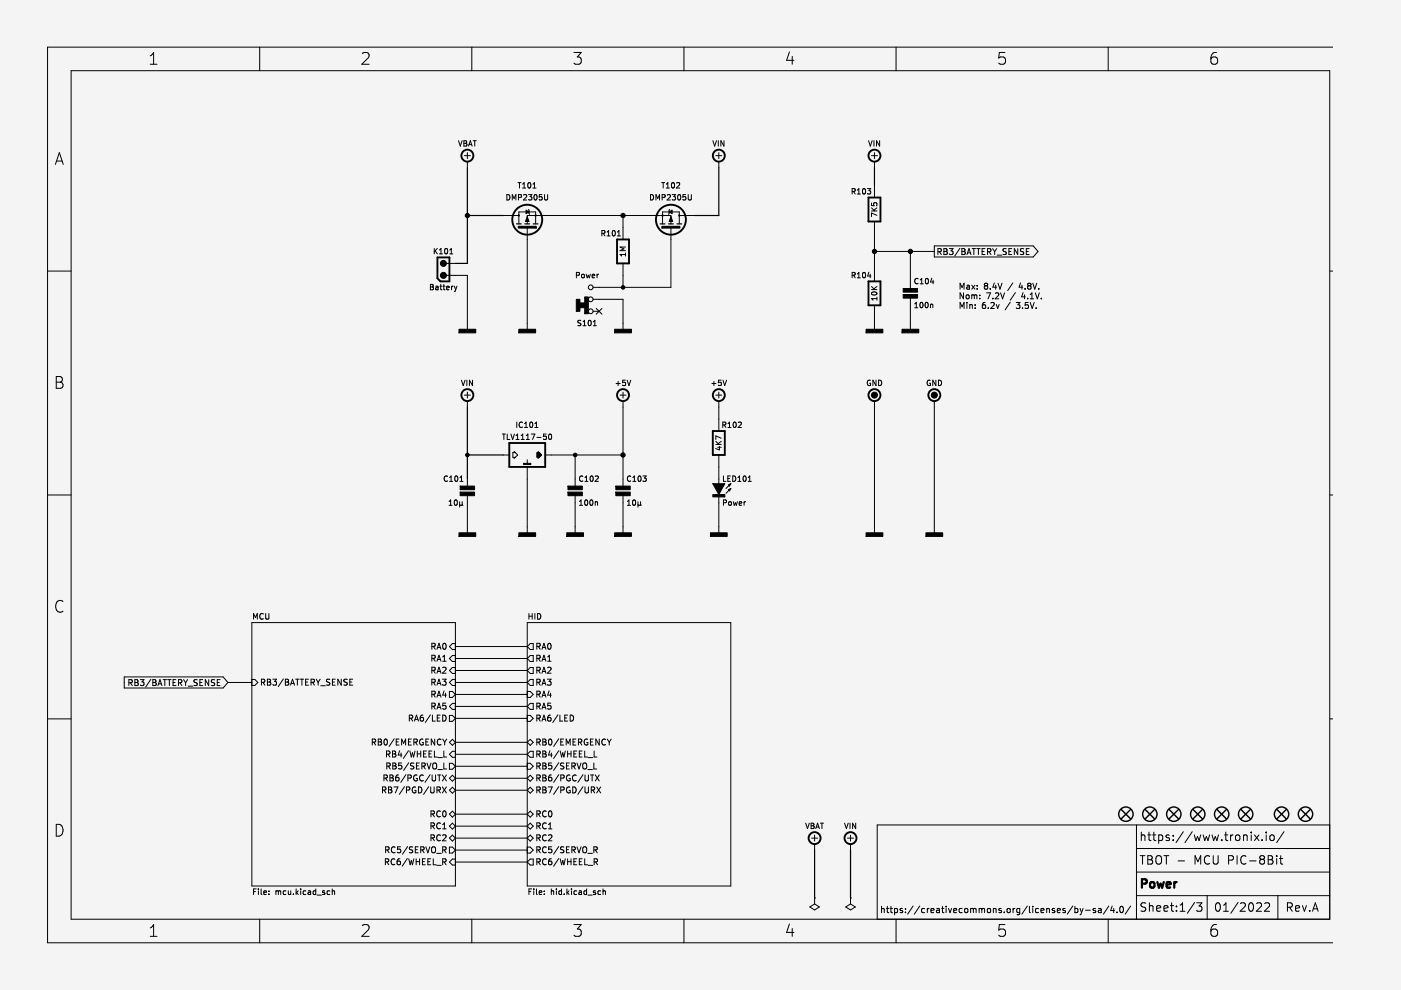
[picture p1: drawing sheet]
<svg xmlns="http://www.w3.org/2000/svg" width="297mm" height="210mm" viewBox="0 0 297 210" stroke-linecap="round" stroke-linejoin="round" font-family="sans-serif">
<path d="M.1 0h297v209.9h-297z" fill-rule="evenodd" fill="#f5f4ef" stroke="#f5f4ef" stroke-width=".21"/>
<g fill="none" stroke="#000" stroke-width=".21">
<path d="M15.1 15h266.8v179.9h-266.8zM31.9 11.8l.7-.7v2.5M31.9 13.6h1.4M55.1 10v5M76.8 11.4l.4-.3h.6a.68 .68 0 0 1 .3 1.1l-1.4 1.4h1.6M100 10v5M121.7 11.1h1.5l-.8 1a.68 .68 0 0 1 .8 .5v.5l-.2 .4-1 .1-.3-.2M145 10v5M167.4 11l-.6 1.8h1.5M168 12v1.6M190 10v5M213.1 11.1h-1.2l-.1 1.2 .3-.2 .8 .1 .3 .4-.1 .8-.4 .2h-.6l-.3-.2"/>
<path d="M235 10v5M257.9 11.1a.99 .99 0 0 0-1.2 1.1v.9l.3 .4 .7 .1 .3-.2 .2-.8-.3-.4-.7-.1-.5 .5M282.7 10h-272.6v189.9h272.6M11.7 34.9l.9-2.5 .8 2.5M12 34.1h1.2M97.2 29.8l.4 1.2 .4-1.2M98.4 29.8h.3l.3 .3-.3 .3 .3 .1v.3l-.2 .2h-.4zM98.4 30.4h.3M98.5 33h1.2M99.1 32.4v1.2M99.1 34.3v1.2M99.3 31l.4-1.2 .4 1.2"/>
<path d="M99.4 30.7h.6M100.3 29.8h.7M100.7 29.8v1.2M109.8 38.7h.7M110.1 38.7v1.2M110.8 39.9h.7M110.8 39l.3-.3v1.2M112 38.8l.2-.1a.61 .61 0 0 1 .4 .6 .61 .61 0 0 1-.4 .6l-.3-.5zM113 39.9h.6M113 39l.3-.3v1.2M140.3 38.7h.6M140.6 38.7v1.2"/>
<path d="M141.3 39.9h.6M141.3 39l.3-.3v1.2M142.5 38.8l.1-.1a.61 .61 0 0 1 .4 .6 .61 .61 0 0 1-.4 .6l-.2-.5zM143.5 38.8l.4-.1 .2 .3-.7 .9h.7M151.1 29.8l.4 1.2 .4-1.2M151.8 33h1.2M152.3 29.8v1.2M152.4 32.4v1.2M152.4 34.3v1.2M153.5 29.8v1.2l-.7-1.2v1.2M183.9 40h.7l-.4 .4 .4 .1v.5l-.2 .1-.5-.1M184.1 29.8l.4 1.2 .4-1.2"/>
<path d="M184.8 33h1.2M185.3 29.8v1.2M185.4 32.4v1.2M185.4 34.3v1.2M185.4 39.3v2.6M186.5 29.8v1.2l-.7-1.2v1.2M10.1 57.5h5M92.1 52.7v1.1M92.2 53.2l.5 .6M92.7 52.7l-.6 .6M93.2 53.8h.6M93.2 53l.3-.3v1.1"/>
<path d="M94.4 52.8l.1-.1a.61 .61 0 0 1 .4 .6 .61 .61 0 0 1-.4 .5l-.2-.4zM94.6 58.4h4.5v11.4M94.6 55.8h2M95.4 53.8h.6M95.4 53l.3-.3v1.1M106.7 45.7h3.3M107.5 41.3a.58 .58 0 0 1 .6 .5 .58 .58 0 0 1-.6 .6zM108.6 42.4v-1.1l.4 .8 .4-.8v1.1M109.9 41.9l.6-.1v-.4l-.6-.1v1.1M110 47.5v-2.6h3.6v2.6M111 41.4l.5-.1 .2 .3-.7 .8h.7M111.8 47.5v-1.8h30.4v1.8"/>
<path d="M111.8 48.2v21.6M112 44.4l.3 1M112.1 41.3h.7l-.4 .4 .3 .1v.5l-.1 .1-.5-.1M113.3 41.4l.2-.1a.61 .61 0 0 1 .4 .5 .61 .61 0 0 1-.4 .6l-.3-.4zM114.9 41.3h-.5l-.1 .5 .5-.1 .1 .6-.2 .1-.4-.1M115.5 41.3v.9l.2 .2 .4-.2v-.9M122.2 58.4l.6-.1v-.4l-.6-.1v1.1M123.4 58.3l.1-.2 .3 .2v.6l-.4-.1zM124.3 58.1l.2 .8 .2-.5 .2 .5 .3-.8M125.5 58.5l.6-.1-.1-.2-.3-.1-.2 .2 .1 .6h.4M126.6 58.1v.8M126.9 58.1l-.3 .3"/>
<path d="M127.6 49.5l.6-.1v-.4l-.6-.1v1.1M127.9 49.5l.4 .5M128.7 50h.7M128.7 49.2l.3-.3v1.1M129.9 49l.2-.1a.61 .61 0 0 1 .4 .5 .61 .61 0 0 1-.4 .6l-.3-.4zM130.9 50h.7M130.9 49.2l.3-.3v1.1M132.1 45.7v5.1M132.1 55.8v5.1M132.6 53.6v.7M132.6 54h-1.1l.3 .3M132.6 52.4h-1.1l.8 .4-.8 .3h1.1"/>
<path d="M137.9 41.3a.58 .58 0 0 1 .7 .5 .58 .58 0 0 1-.7 .6zM139.1 42.4v-1.1l.4 .8 .3-.8v1.1M140.4 41.9l.5-.1 .1-.4-.6-.1v1.1M140.5 47.5v-2.6h3.5v2.6M141.5 41.4l.4-.1 .2 .3-.7 .8h.7M142 44.4l-.3 1M142.2 48.2v12.7h-16.5M142.5 41.3h.7l-.4 .4 .4 .1v.5l-.2 .1-.5-.1M143.8 41.4l.1-.1a.61 .61 0 0 1 .4 .5 .61 .61 0 0 1-.4 .6l-.2-.4zM144 45.7h3.3M145.4 41.3h-.6v.5l.5-.1 .1 .6-.2 .1-.4-.1M145.9 41.3v.9l.2 .2 .5-.2v-.9"/>
<path d="M180.7 58.4l.5-.1 .1-.4-.6-.1v1.1M180.7 40.6l.5-.1 .1-.4-.6-.1v1.1M180.9 40.6l.4 .5M180.9 58.4l.4 .5M181.8 58.1l.3-.3v1.1M181.8 41.1h.6M181.8 40.3l.3-.3v1.1M181.8 58.9h.6M183 40.1l.1-.1a.61 .61 0 0 1 .4 .6 .61 .61 0 0 1-.4 .5l-.2-.4zM183 57.9l.1-.1a.61 .61 0 0 1 .4 .5 .61 .61 0 0 1-.4 .6l-.2-.4zM184.2 57.7l-.2 .8h.7M184.5 58.1v.8"/>
<path d="M184.8 43v.6h.5v-.5l.5-.1 .1 .2-.1 .4M184.8 44.7h1.1M184.8 44.1l.6 .6M185.4 47v12.7M185.4 53.3h12.7M185.9 45.7l-1.1-.5v.7M185.9 44.1l-.6 .5M193 53.3v8.3M194.7 59.1a.51 .51 0 0 0-.8 .5 .51 .51 0 0 0 .8 .5M195.1 59.4l.3-.4v1.2M196.3 59.1l.2-.1a.61 .61 0 0 1 .4 .6 .61 .61 0 0 1-.4 .6l-.3-.5zM197.6 59l-.3 .8h.7"/>
<path d="M197.8 59.4v.8M198.1 52.1h21l1 1.2-1 1.2h-21zM198.9 53.4l.6-.1v-.5l-.6-.1v1.3M199.2 53.4l.4 .6M200.1 52.7h.5l.2 .2-.2 .4 .2 .1 .1 .3-.3 .3h-.5zM200.1 53.3h.5M201.3 52.7h.8l-.5 .5 .4 .1v.6l-.2 .1-.5-.1M203.5 52.6l-1.1 1.7M203.9 52.7h.5l.2 .2-.2 .4 .2 .1 .1 .3-.3 .3h-.5zM203.9 53.3h.5M205 54l.4-1.3 .5 1.3M205.1 53.6h.6"/>
<path d="M206.1 52.7h.7M206.5 52.7v1.3M207.1 52.7h.7M207.4 52.7v1.3M208.2 53.3h.5M208.8 52.7h-.6v1.3h.6M209.4 53.4l.6-.1v-.5l-.6-.1v1.3M209.7 53.4l.4 .6M210.5 52.7l.4 .7M210.8 60l-.3 .9h.8M210.9 53.4v.6M211.3 52.7l-.4 .7"/>
<path d="M211.4 54.1h1M213.4 52.8h-.7v.4l.5 .2 .2 .3-.3 .3-.5-.1M213.9 53.3h.4M214.5 52.7h-.6v1.3h.6M214.7 60l-1.1 1.6M215.8 52.7v1.3l-.7-1.3v1.3M216.4 60l-.3 .9h.8M217.1 52.8h-.7v.4l.5 .2 .2 .3-.3 .3-.5-.1M217.6 53.3h.4M218.2 52.7h-.6v1.3h.6M281.9 57.5h.8M11.9 79.8h.9a.61 .61 0 0 1 .4 .6 .61 .61 0 0 1-.4 .6 .67 .67 0 0 1 .6 .6 .67 .67 0 0 1-.5 .7h-1z"/>
<path d="M91.3 60.3h.3l.3 .2-.3 .3 .3 .2v.2l-.2 .2h-.4zM91.3 60.8h.3M92.4 60.7h.4l.1 .7M92.9 61l-.6 .2 .2 .2h.4M93.3 60.7h.4M93.4 60.3v1l.3 .1M93.9 60.7h.5M94.1 60.3v1l.3 .1M94.7 61.1l.5-.1v-.3h-.3l-.2 .1 .1 .6h.4M95.7 60.7v.7M96.1 60.7l-.4 .2M96.3 60.7l.3 .7"/>
<path d="M96.6 61.4l-.3 .4M96.9 60.7l-.3 .7M123.2 68l-.5-.1-.2 .2 .1 .3 .5 .2v.4h-.6M123.6 69.1h.7M123.6 68.2l.3-.3v1.2M124.8 68l.2-.1a.61 .61 0 0 1 .4 .6 .61 .61 0 0 1-.4 .6l-.3-.5zM125.7 63.5h6.4v6.3M125.7 66h1.3M125.8 68.2l.3-.3v1.2M125.8 69.1h.6M126.4 65.4l1.2 1.2M127.6 65.4l-1.2 1.2"/>
<path d="M184.8 61.4h1.1M184.8 60.7l.6 .7M184.8 62.1a.56 .56 0 0 1 .7-.3 .56 .56 0 0 1 .4 .6 .56 .56 0 0 1-.7 .2 .56 .56 0 0 1-.4-.5zM185.4 64.7v5.1M185.9 63v.6M185.9 63.3h-1.1l.3 .3M185.9 60.7l-.6 .5M193 62.8v7M193.9 65.3h.7M193.9 64.4l.4-.3v1.2M195.1 60.2h.7M195.1 64.2l.2-.1a.61 .61 0 0 1 .4 .6 .61 .61 0 0 1-.4 .6l-.3-.5z"/>
<path d="M196.2 64.2l.2-.1a.61 .61 0 0 1 .4 .6 .61 .61 0 0 1-.4 .6l-.3-.5zM197.3 64.6l.4-.1 .1 .8M197.3 64.5v.8M203.6 61.3v-1.3l.4 1 .4-1v1.3M203.6 65.4v-1.3l.4 .9 .4-.9v1.3M204.3 62.1v1.3l-.7-1.3v1.3M204.9 62.6l.2-.1 .3 .1v.7l-.5-.1zM205 64.1v.2M205 60.5h.5v.8M205 64.6v.8M205.5 60.8l-.6 .2 .2 .3h.4M205.6 64.7l.5-.1 .1 .8"/>
<path d="M205.6 64.6v.8M206 62.6l.4-.1 .2 .2M206 60.5l.7 .8M206 62.5v.9M206.6 62.7l.2-.2 .3 .1v.8M206.6 62.7v.7M206.7 60.5l-.7 .8M206.8 64.6v.1M206.8 65.3v.1M207.2 61.2v.1M207.2 60.5v.2M207.7 62.6v.1"/>
<path d="M207.7 63.2v.2M208.9 64.1l-.4 .1-.2 .2v.8l.2 .2 .4-.1v-.6l-.4-.1-.2 .3M208.9 60.6l-.2-.3 .2-.3h.3l.2 .3-.2 .3M208.9 60.6l-.2 .2v.3l.2 .2h.3l.2-.2v-.4l-.2-.1M208.9 60.6h.3M209.2 62.1h.8l-.5 1.3M209.5 65.3v.1M210 61.2v.1M210.1 64.3l.5-.2 .2 .4-.8 .9h.8M210.5 63.2v.2M211 62.2l.5-.1 .3 .4-.8 .9h.8M211.1 60.5v.8"/>
<path d="M211.2 64.6l.3 .8 .3-.8M211.6 60l.4 1.3 .4-1.3M212.1 62.1l.5 1.3 .4-1.3M214.2 64.1l-1.1 1.6M215.3 62l-1.1 1.7M215.5 64.1h.7l-.4 .5 .4 .1v.6l-.2 .1-.5-.1M216.7 60.5v.8M216.8 65.3v.1M216.9 62l-.3 .9h.8M217.2 62.5v.9M217.3 61.2v.1M217.9 63.2v.2"/>
<path d="M218 64.1h-.6l-.1 .6h.6l.1 .6-.2 .1-.5-.1M218.1 60.6l-.2 .2v.3l.2 .2h.4l.1-.2-.1-.4-.1-.1M218.1 60.6l-.2-.3 .2-.3 .4 .1 .1 .2-.2 .3M218.1 60.6h.3M218.4 63.4h.7M218.4 62.5l.4-.4v1.3M218.4 64.1l.4 1.3 .5-1.3M219 60l.4 1.3 .4-1.3M219.5 62.1l.4 1.3 .5-1.3M219.7 65.3v.1M220.2 61.2v.1M220.8 63.2v.2"/>
<path d="M11.9 81h.9M97.8 80.6l.4 1.2 .4-1.2M98.5 83.8h1.2M99 80.6v1.2M99.1 83.1v1.3M99.1 85v1.3M100.2 80.6v1.2l-.7-1.2v1.2M106.5 92h.7M106.7 96.5h1.3M106.8 92v1.2M107.5 92v1.2h.6M108.3 92l.4 1.2 .4-1.2"/>
<path d="M109 95.7l.8 .8-.8 .7M109.2 96h-.5v1h.5M109.4 92.4l.3-.4v1.2M109.4 93.2h.7M109.6 89.5v1.1M110.5 93.2h.7M110.5 92.4l.3-.4v1.2M110.8 89.6a.51 .51 0 0 0-.7 .5 .51 .51 0 0 0 .7 .4M111.2 90.6h.7M111.2 89.8l.3-.3v1.1M111.6 93.2h.7M111.6 92.4l.3-.4v1.2"/>
<path d="M111.8 97.5v.7M111.8 99v14M112.4 89.6l.2-.1a.61 .61 0 0 1 .4 .6 .61 .61 0 0 1-.4 .5l-.3-.4zM112.6 92h.8l-.5 1.2M113.4 89.8l.3-.3v1.1M113.4 90.6h.7M113.8 92.7h.9M114.1 95.7l.7 .8-.7 .7M115.6 96.5h16.5M115.8 92h-.5l-.1 .6 .6-.1v.6l-.2 .1-.4-.1M116.4 92.1l.2-.1a.61 .61 0 0 1 .4 .6 .61 .61 0 0 1-.4 .6l-.3-.5zM121.9 96.5v6.9"/>
<path d="M130.6 81.3h.9M131.1 80.9v.9M131.5 83.8h1.2M132.1 83.1v1.3M132.1 85v18.4M132.6 80.6h-.6v.6l.5-.1 .1 .5-.2 .2-.4-.2M133 80.6l.4 1.2 .3-1.2M150.9 81.3h.9M151.4 80.9v.9M151.8 83.8h1.2M151.8 94.2h1.1M151.8 93.6l.6 .6"/>
<path d="M152.2 94.8h.7M152.4 83.1v1.3M152.4 85v6.4M152.4 96.5v6.3M152.5 94.7v.7l-.8-.3M152.9 80.6h-.6v.6l.5-.1 .1 .5-.2 .2-.4-.2M152.9 93.6l-.6 .5M152.9 92.9l-1.1-.5v.8M153.2 90.1l.6-.1v-.4l-.6-.1v1.1M153.3 80.6l.4 1.2 .3-1.2M153.5 90.1l.4 .5M154.3 89.8l.4-.3v1.1"/>
<path d="M154.3 90.6h.7M155.5 89.6l.2-.1a.61 .61 0 0 1 .4 .6 .61 .61 0 0 1-.4 .5l-.3-.4zM156.5 89.6l.5-.1 .2 .3-.7 .8h.7M184.5 80.7a.52 .52 0 0 0-.6 .5 .52 .52 0 0 0 .7 .4v-.3h-.2M185.4 85v28M185.7 80.6v1.2l-.6-1.2v1.2M186.3 80.6a.58 .58 0 0 1 .6 .6 .58 .58 0 0 1-.6 .6zM197.2 80.7a.52 .52 0 0 0-.6 .5 .52 .52 0 0 0 .7 .4v-.3h-.2M198.1 85v28M198.4 80.6v1.2l-.6-1.2v1.2M199 80.6a.58 .58 0 0 1 .6 .6 .58 .58 0 0 1-.6 .6zM10.1 104.9h5"/>
<path d="M94.9 101a.51 .51 0 0 0-.7 .5 .51 .51 0 0 0 .7 .5M95.2 107.1h.7M95.2 106.3l.3-.3v1.1M95.3 101.2l.3-.3v1.2M95.3 102.1h.7M96.4 106.1l.2-.1a.61 .61 0 0 1 .4 .6 .61 .61 0 0 1-.4 .5l-.3-.4zM96.5 101l.2-.1a.61 .61 0 0 1 .4 .6 .61 .61 0 0 1-.4 .6l-.3-.5zM97.5 107l.1 .1 .4-.1M97.5 106.4v1.1M97.5 102.1h.7M97.5 101.2l.3-.3v1.2M98 107l.2 .1"/>
<path d="M98 106.4v.6M99.1 101.5v1.9M99.1 104.7v8.3M121.9 104.7v8.3M122.9 107.1h.6M122.9 106.3l.3-.3v1.1M123.6 101a.51 .51 0 0 0-.7 .5 .51 .51 0 0 0 .7 .5M124 101.2l.3-.3v1.2M124 102.1h.7M124.1 106.1l.1-.1a.61 .61 0 0 1 .4 .6 .61 .61 0 0 1-.4 .5l-.2-.4zM125.2 106.1l.1-.1a.61 .61 0 0 1 .4 .6 .61 .61 0 0 1-.4 .5l-.2-.4zM125.2 101l.2-.1a.61 .61 0 0 1 .4 .6 .61 .61 0 0 1-.4 .6l-.3-.5z"/>
<path d="M126.2 101l.4-.1 .3 .3-.8 .9h.8M126.2 106.5l.4-.1 .1 .7M126.2 106.4v.7M132.1 104.7v8.3M133 107.1h.7M133 106.3l.3-.3v1.1M133.7 101a.51 .51 0 0 0-.7 .5 .51 .51 0 0 0 .7 .5M134.2 101.2l.3-.3v1.2M134.2 102.1h.6M134.2 106.1l.2-.1a.61 .61 0 0 1 .4 .6 .61 .61 0 0 1-.4 .5l-.3-.4zM135.3 107l.1 .1 .4-.1M135.3 106.4v1.1"/>
<path d="M135.4 101l.1-.1a.61 .61 0 0 1 .4 .6 .61 .61 0 0 1-.4 .6l-.2-.5zM135.8 107l.2 .1M135.8 106.4v.6M136.3 100.9h.7l-.4 .5 .4 .1v.5l-.2 .1-.5-.1M152.4 105.4v7.6M153.4 100.9v1.2h.5M153.4 106.6l.5-.1 .1-.4-.6-.1v1.1M154.3 101.5h.4M154.4 102.8l.5-.2-.2 .5zM154.4 103.8l.5-.2-.2 .5zM154.5 106.5l.2-.1 .3 .1v.6l-.5-.1zM154.9 100.9h-.6v1.2h.6"/>
<path d="M154.9 103.6l-1 1M154.9 102.6l-1 1M155.4 100.9a.58 .58 0 0 1 .6 .6 .58 .58 0 0 1-.6 .6zM155.5 106.4l.2 .7 .2-.5 .2 .5 .2-.7M156.4 102.1h.7M156.4 101.2l.4-.3v1.2M156.7 106.8l.6-.2-.1-.2h-.3l-.2 .1 .1 .6h.4M157.7 101l.1-.1a.61 .61 0 0 1 .4 .6 .61 .61 0 0 1-.4 .6l-.3-.5zM157.8 106.4v.7M158.1 106.4l-.3 .2M158.6 101.2l.4-.3v1.2M158.6 102.1h.7"/>
<path d="M281.9 104.9h.8M13.4 127.5a1 1 0 0 0-1.3 0 1 1 0 0 0-.3 1.2 .94 .94 0 0 0 .5 1 .94 .94 0 0 0 1.1-.1M53.4 132h43.2v55.9h-43.2zM53.8 131.3v-1.2l.4 .8 .4-.8v1.2M55.8 130.2a.53 .53 0 0 0-.7 .5 .53 .53 0 0 0 .7 .5M56.3 130.1v1l.3 .2 .4-.2v-1M91.6 137.1l.6-.1v-.5l-.6-.1v1.3M91.6 139.6l.6-.1v-.5l-.6-.1v1.3M91.9 139.6l.4 .6M91.9 137.1l.4 .6M92.6 137.7l.5-1.3 .4 1.3M92.8 137.3h.6"/>
<path d="M92.8 139.8h.6M93.9 139.3l.3-.4v1.3M94 136.5l.2-.1a.68 .68 0 0 1 .4 .6 .68 .68 0 0 1-.4 .7l-.3-.5zM96.6 137.1h15.2M96.6 136.4h-.7l-.6 .7 .6 .6h.7M96.6 139.6h15.2M96.6 139h-.7l-.6 .6 .6 .7h.7M111.8 132h43.1v55.9h-43.1zM111.8 137.1l.6-.7h.7v1.3h-.7zM111.8 139.6l.6-.6h.7v1.3h-.7zM112.1 130.1v1.2M112.1 130.7h.7"/>
<path d="M112.8 130.1v1.2M113.4 130.1v1.2M113.8 137.1l.6-.1 .1-.5-.7-.1v1.3M113.8 139.6l.6-.1 .1-.5-.7-.1v1.3M114 130.1a.61 .61 0 0 1 .7 .6 .61 .61 0 0 1-.7 .6zM114.1 137.1l.4 .6M114.1 139.6l.4 .6M114.9 137.7l.4-1.3 .5 1.3M115 137.3h.6M115 139.8h.6M116.1 139.3l.4-.4v1.3M116.2 136.5l.2-.1a.68 .68 0 0 1 .5 .6 .68 .68 0 0 1-.5 .7l-.3-.5z"/>
<path d="M10.1 152.4h5M26.3 143.5h21l1 1.2-1 1.2h-21zM27.3 144.8l.6-.1 .1-.5-.7-.1v1.3M27.6 144.8l.5 .6M28.6 144.1h.4l.3 .2-.3 .4 .3 .1v.3l-.2 .3h-.5zM28.6 144.7h.4M29.7 144.1h.8l-.4 .5 .4 .1v.5l-.2 .2-.6-.2M32 144l-1.1 1.7M32.4 144.1h.4l.3 .2-.3 .4 .3 .1v.3l-.2 .3h-.5zM32.4 144.7h.4M33.5 145.4l.4-1.3 .4 1.3M33.6 145h.6"/>
<path d="M34.6 144.1h.7M34.9 144.1v1.3M35.5 144.1h.8M35.9 144.1v1.3M36.7 144.7h.4M37.3 144.1h-.6v1.3h.6M37.8 144.8l.6-.1 .1-.5-.7-.1v1.3M38.1 144.8l.5 .6M38.9 144.1l.5 .7M39.4 144.8v.6M39.8 144.1l-.4 .7M39.9 145.5h1"/>
<path d="M41.8 144.2h-.6v.4l.5 .2 .1 .3-.2 .3-.5-.1M42.4 144.7h.4M43 144.1h-.6v1.3h.6M44.2 144.1v1.3l-.7-1.3v1.3M45.5 144.2h-.6v.4l.5 .2 .1 .3-.2 .3-.5-.1M46.1 144.7h.4M46.7 144.1h-.6v1.3h.6M48.3 144.7h5.1M53.4 144.1h.6l.7 .6-.7 .6h-.6M55.4 144.7l.6-.1 .1-.5-.7-.1v1.3M55.7 144.7l.5 .6M56.7 144h.4l.3 .2-.3 .4 .3 .1v.3l-.2 .3h-.5z"/>
<path d="M56.7 144.6h.4M57.8 144h.8l-.4 .5 .4 .1v.6l-.2 .1-.6-.1M60.1 143.9l-1.1 1.7M60.5 144h.4l.3 .2-.3 .4 .3 .1v.3l-.2 .3h-.5zM60.5 144.6h.4M61.6 145.3l.4-1.3 .4 1.3M61.7 144.9h.6M62.7 144h.7M63 144v1.3M63.6 144h.8M64 144v1.3M64.8 144.6h.4"/>
<path d="M65.4 144h-.6v1.3h.6M65.9 144.7l.7-.1v-.5l-.7-.1v1.3M66.2 144.7l.5 .6M67 144l.5 .7M67.5 144.7v.6M67.9 144l-.4 .7M68 145.4h1M69.9 144.1h-.6v.4l.5 .2 .1 .3-.2 .3-.5-.1M70.5 144.6h.4M71.1 144h-.6v1.3h.6M72.4 144v1.3l-.8-1.3v1.3M73.6 144.1h-.6v.4l.5 .2 .1 .3-.2 .3-.5-.1"/>
<path d="M74.2 144.6h.4M74.8 144h-.6v1.3h.6M78.9 157.4l.6-.1 .1-.5-.7-.1v1.3M79.2 157.4l.5 .6M80.2 156.7h.4l.3 .2-.3 .4 .3 .1v.3l-.2 .3h-.5zM80.2 157.3h.4M81.5 156.8l.2-.1a.68 .68 0 0 1 .4 .6 .68 .68 0 0 1-.4 .7l-.3-.5zM81.9 159.9l.7-.1v-.4l-.7-.2v1.3M82.3 159.9l.4 .6M83.2 159.2h.4l.3 .3-.3 .3 .3 .2v.3l-.2 .2h-.5zM83.2 159.8h.4M83.6 156.6l-1.1 1.7"/>
<path d="M84 157.3h.4M84.6 156.7h-.6v1.3h.6M84.7 159.2l-.3 .9h.8M85 159.7v.8M85.2 158v-1.3l.4 .9 .4-.9v1.3M86.6 157.3h.4M86.6 159.2l-1.1 1.6M86.8 152.3l.6-.1 .1-.5-.7-.1v1.3M86.9 159.2l.3 1.3 .3-.9 .2 .9 .3-1.3M87.1 152.3l.4 .6M87.2 156.7h-.6v1.3h.6M87.8 157.4l.6-.1v-.5l-.6-.1v1.3"/>
<path d="M87.9 152.9l.4-1.3 .4 1.3M88 152.5h.6M88.1 157.4l.4 .6M88.5 159.8h.7M88.5 159.2v1.3M89.2 159.2v1.3M89.7 156.8a.58 .58 0 0 0-.7 .5 .58 .58 0 0 0 .7 .5v-.4h-.2M89.7 151.6l-.4 .1-.2 .2v.7l.2 .3 .4-.1v-.6l-.4-.1-.2 .2M89.8 159.8h.4M90.3 157.3h.4M90.4 159.2h-.6v1.3h.6M90.9 156.7h-.6v1.3h.6"/>
<path d="M91 159.8h.4M91.3 151.6l-1.1 1.6M91.6 159.2h-.6v1.3h.6M91.6 144.7l.6-.1v-.5l-.6-.1v1.3M91.6 142.1h.6v-.5l-.6-.1v1.2M91.6 149.7h.6v-.5l-.6-.1v1.2M91.6 147.2l.6-.1v-.4l-.6-.2v1.3M91.7 151.6v1.3h.6M91.9 149.7l.4 .6M91.9 144.7l.4 .6M91.9 147.2l.4 .6M91.9 142.1l.4 .6"/>
<path d="M92.1 159.2v1.3h.6M92.2 156.7v1.3l-.8-1.3v1.3M92.6 150.3l.5-1.2 .4 1.2M92.6 140.2l.5-1.3 .4 1.3M92.6 145.3l.5-1.3 .4 1.3M92.6 147.8l.5-1.3 .4 1.3M92.6 142.7l.5-1.2 .4 1.2M92.7 152.2h.4M92.8 144.9h.6M92.8 150h.6M92.8 147.4h.6M92.8 142.4h.6"/>
<path d="M93.3 151.6h-.6v1.3h.6M93.5 156.8a.56 .56 0 0 0-.8 .5 .56 .56 0 0 0 .8 .5M93.8 144h.8l-.4 .5 .3 .1v.6l-.2 .1-.5-.1M93.9 151.6a.64 .64 0 0 1 .7 .7 .64 .64 0 0 1-.7 .6zM93.9 141.6l.4-.1 .3 .3-.8 .9h.8M93.9 140.2h.7M93.9 156.7l.4 .7M94.1 159.2v1.3h.6M94.2 146.5l-.3 .9h.7M94.3 157.4v.6M94.5 147v.8M94.5 149.1h-.6v.6l.6-.1v.6l-.2 .1-.4-.1"/>
<path d="M94.7 156.7l-.4 .7M95.3 146.6h.6l.7 .6-.7 .7h-.6zM95.3 151.7h.6l.7 .6-.7 .6h-.6zM95.9 156.8l.7 .6-.7 .6-.6-.6zM96.6 157.4h15.2M96.6 159.9h15.2M96.6 159.3h-.7l-.6 .6 .6 .7h.7M96.6 144.1h-.7l-.6 .6 .6 .6h.7M96.6 149.1h-.7l-.6 .7 .6 .6h.7M96.6 141.5h-.7l-.6 .7 .6 .6h.7M96.6 144.7h15.2M96.6 147.2h15.2"/>
<path d="M96.6 149.8h15.2M96.6 142.2h15.2M96.6 152.3h15.2M111.8 142.2l.6-.7h.7v1.3h-.7zM111.8 144.7l.6-.6h.7v1.2h-.7zM111.8 149.8l.6-.7h.7v1.3h-.7zM111.8 151.7h.6l.7 .6-.7 .6h-.6M111.8 146.6h.6l.7 .6-.7 .7h-.6M112.4 156.8l.7 .6-.7 .6-.6-.6zM112.4 159.3h.7v1.3h-.7l-.6-.7zM113.8 142.1h.6l.1-.5-.7-.1v1.2M113.8 144.7l.6-.1 .1-.5-.7-.1v1.3"/>
<path d="M113.8 147.2l.6-.1 .1-.4-.7-.2v1.3M113.8 149.7h.6l.1-.5-.7-.1v1.2M113.8 152.3l.6-.1 .1-.5-.7-.1v1.3M113.8 157.4l.6-.1 .1-.5-.7-.1v1.3M113.8 159.9l.6-.1 .1-.4-.7-.2v1.3M114.1 157.4l.4 .6M114.1 159.9l.4 .6M114.1 144.7l.4 .6M114.1 149.7l.4 .6M114.1 147.2l.4 .6M114.1 152.3l.4 .6M114.1 142.1l.4 .6"/>
<path d="M114.9 145.3l.4-1.3 .5 1.3M114.9 150.3l.4-1.2 .5 1.2M114.9 147.8l.4-1.3 .5 1.3M114.9 152.9l.4-1.3 .5 1.3M114.9 142.7l.4-1.2 .5 1.2M114.9 140.2l.4-1.3 .5 1.3M115 144.9h.6M115 150h.6M115 147.4h.6M115 152.5h.6M115 142.4h.6M115.1 156.7h.4l.3 .2-.3 .4 .3 .1v.3l-.2 .3h-.5z"/>
<path d="M115.1 159.2h.4l.3 .3-.3 .3 .3 .2v.3l-.2 .2h-.5zM115.1 157.3h.4M115.1 159.8h.4M116.1 144h.7l-.4 .5 .4 .1v.6l-.2 .1-.5-.1M116.1 141.6l.5-.1 .2 .3-.7 .9h.7M116.1 140.2h.7M116.4 156.8l.2-.1a.68 .68 0 0 1 .4 .6 .68 .68 0 0 1-.4 .7l-.3-.5zM116.4 146.5l-.3 .9h.8M116.6 159.2l-.3 .9h.8M116.7 151.6l-.3 .1-.2 .2-.1 .7 .3 .3 .4-.1-.1-.6-.3-.1-.3 .2M116.7 147v.8M116.8 149.1h-.6l-.1 .6 .6-.1 .1 .6-.2 .1-.5-.1"/>
<path d="M116.9 159.7v.8M118.3 151.6l-1.1 1.6M118.5 156.6l-1.1 1.7M118.5 159.2l-1.1 1.6M118.7 151.6v1.3h.6M118.8 159.2l.3 1.3 .2-.9 .3 .9 .3-1.3M118.9 157.3h.4M119.5 156.7h-.6v1.3h.6M119.7 152.2h.5M120 158v-1.3l.5 .9 .4-.9v1.3M120.3 159.8h.8M120.3 159.2v1.3"/>
<path d="M120.3 151.6h-.6v1.3h.6M120.9 151.6a.64 .64 0 0 1 .7 .7 .64 .64 0 0 1-.7 .6zM121.1 159.2v1.3M121.5 157.3h.4M121.7 159.8h.4M122.1 156.7h-.6v1.3h.6M122.3 159.2h-.6v1.3h.6M122.6 157.4l.6-.1 .1-.5-.7-.1v1.3M122.8 159.8h.4M122.9 157.4l.5 .6M123.4 159.2h-.6v1.3h.6M124 159.2v1.3h.6"/>
<path d="M124.6 156.8a.58 .58 0 0 0-.8 .5 .58 .58 0 0 0 .8 .5v-.4h-.2M125.2 157.3h.4M125.8 156.7h-.6v1.3h.6M126 159.2v1.3h.6M127.1 156.7v1.3l-.8-1.3v1.3M128.4 156.8a.56 .56 0 0 0-.8 .5 .56 .56 0 0 0 .8 .5M128.7 156.7l.5 .7M129.2 157.4v.6M129.6 156.7l-.4 .7M281.9 152.4h.8M11.9 174.8a1.32 1.32 0 0 1 1.4 .8 1.32 1.32 0 0 1-.4 1.6l-1 .1zM81.1 167.5h.6l.1-.5-.7-.1v1.2"/>
<path d="M81.4 165l.6-.1 .1-.5-.7-.1v1.3M81.4 167.5l.4 .6M81.7 165l.4 .6M82 162.4h.6l.1-.5-.7-.1v1.2M82.3 162.4l.4 .6M82.4 166.9h.4l.2 .2-.2 .4 .2 .1 .1 .3-.2 .2h-.5zM82.4 167.5h.4M82.7 164.3h.4l.2 .3-.2 .3 .2 .1 .1 .3-.2 .3h-.5zM82.7 164.9h.4M83.3 161.8h.4l.2 .2-.2 .4 .2 .1 .1 .3-.2 .2h-.5zM83.3 162.4h.4M83.5 166.9h.9l-.6 1.2"/>
<path d="M83.8 179.7a.56 .56 0 0 0-.8 .5 .56 .56 0 0 0 .8 .5M84.5 164.3l-.4 .1-.2 .2v.7l.2 .3 .4-.1v-.6l-.4-.1-.2 .2M84.9 179.5h-.6l-.1 .6h.7v.6l-.2 .1-.5-.1M85.2 161.8h-.7v.6l.6-.1 .1 .6-.2 .1-.5-.1M85.8 166.8l-1.1 1.6M86.1 164.3l-1.1 1.6M86.2 167.5h.6v-.5l-.6-.1v1.2M86.4 179.5l-1.1 1.6M86.5 165l.6-.1v-.5l-.6-.1v1.3M86.7 161.7l-1.1 1.6M87.5 179.6l-.5-.1-.2 .3 .1 .3 .6 .2v.4l-.7 .1M87.8 161.8h-.5l-.3 .2 .1 .3 .6 .3v.3l-.7 .1"/>
<path d="M88.1 166.9a.58 .58 0 0 0-.7 .6 .58 .58 0 0 0 .8 .5v-.4h-.3M88.3 162.4h.4M88.4 164.4a.58 .58 0 0 0-.7 .6 .58 .58 0 0 0 .8 .5v-.5h-.3M88.7 179.5h-.6v1.3h.6M88.7 166.9a.64 .64 0 0 1 .8 .6 .64 .64 0 0 1-.8 .6zM88.9 161.8h-.6v1.2h.6M89.4 162.4h.6l.1-.5-.7-.1v1.2M89.7 164.4a.56 .56 0 0 0-.7 .5 .56 .56 0 0 0 .7 .6M89.7 162.4l.5 .6M90.3 179.5l.4 1.3 .4-1.3M90.5 161.8l.5 1.2 .4-1.2M90.9 166.8l-1.1 1.6"/>
<path d="M91.2 164.3l-1.1 1.6M91.3 166.9v1l.3 .2h.3l.1-.2v-1M91.4 175.1h.6v-.5l-.6-.1v1.2M91.4 177.7l.6-.1v-.5l-.6-.1v1.3M91.4 172.6l.6-.1v-.5l-.6-.1v1.3M91.6 179.7l.2-.2a.43 .43 0 0 1 .5 .5v.4a.42 .42 0 0 1-.4 .4 .42 .42 0 0 1-.4-.4zM91.6 164.3v1l.3 .3 .3-.1 .1-.2v-1M91.7 175.1l.4 .6M91.7 177.7l.4 .6M91.7 172.6l.4 .6M91.8 162l.2-.2a.43 .43 0 0 1 .6 .4v.4a.42 .42 0 0 1-.4 .5 .42 .42 0 0 1-.5-.5zM92.6 167.5h.7v-.5l-.7-.1v1.2"/>
<path d="M92.8 164.3h.7M92.8 160.6h1M92.8 163.2h1M93 167.5l.4 .6M93.1 164.3v1.3M93.4 177.1a.56 .56 0 0 0-.8 .5 .56 .56 0 0 0 .8 .6M93.4 174.6a.56 .56 0 0 0-.8 .5 .56 .56 0 0 0 .8 .5M93.4 172a.56 .56 0 0 0-.8 .6 .56 .56 0 0 0 .8 .5M93.8 164.3l.8 1.3M93.8 166.9l.8 1.2M93.9 177.1l.4-.1 .3 .4-.8 .9h.8M93.9 175.7h.7"/>
<path d="M93.9 174.8l.3-.3v1.2M94 172l.2-.1a.68 .68 0 0 1 .4 .7 .68 .68 0 0 1-.4 .6l-.3-.5zM94.1 161.8v1.2h.6M94.6 164.3l-.8 1.3M94.6 166.9l-.8 1.2M95.3 172.6l.6-.6 .7 .6-.7 .7zM95.3 175.2l.6-.7 .7 .7-.7 .6zM95.3 179.6h.6l.7 .6-.7 .7h-.6zM95.3 161.8h.6l.7 .7-.7 .6h-.6zM95.3 167.5l.6-.6 .7 .6-.7 .7zM95.3 165l.6-.6 .7 .6-.7 .6zM95.3 177.7l.6-.6 .7 .6-.7 .6z"/>
<path d="M96.6 162.5h15.2M96.6 177.7h15.2M96.6 172.6h15.2M96.6 165h15.2M96.6 167.5h15.2M96.6 175.2h15.2M111.8 167.5l.6-.6 .7 .6-.7 .7zM111.8 161.8h.6l.7 .7-.7 .6h-.6M111.8 172.6l.6-.6 .7 .6-.7 .7zM111.8 179.6h.6l.7 .6-.7 .7h-.6M112.4 164.4l.7 .6-.7 .6-.6-.6zM112.4 174.5l.7 .7-.7 .6-.6-.6z"/>
<path d="M112.4 177.1l.7 .6-.7 .6-.6-.6zM113.8 162.4h.6l.1-.5-.7-.1v1.2M113.8 165l.6-.1 .1-.5-.7-.1v1.3M113.8 167.5h.6l.1-.5-.7-.1v1.2M113.8 172.6l.6-.1 .1-.5-.7-.1v1.3M113.8 175.1h.6l.1-.5-.7-.1v1.2M113.8 177.7l.6-.1 .1-.5-.7-.1v1.3M114.1 162.4l.4 .6M114.1 167.5l.4 .6M114.1 165l.4 .6M114.1 177.7l.4 .6M114.1 175.1l.4 .6"/>
<path d="M114.1 172.6l.4 .6M115.1 161.8h.4l.3 .2-.3 .4 .3 .1v.3l-.2 .2h-.5zM115.1 164.3h.4l.3 .3-.3 .3 .3 .1v.3l-.2 .3h-.5zM115.1 166.9h.4l.3 .2-.3 .4 .3 .1v.3l-.2 .2h-.5zM115.1 162.4h.4M115.1 167.5h.4M115.1 164.9h.4M115.8 172a.56 .56 0 0 0-.8 .6 .56 .56 0 0 0 .8 .5M115.8 177.1a.56 .56 0 0 0-.8 .5 .56 .56 0 0 0 .8 .6M115.8 174.6a.56 .56 0 0 0-.8 .5 .56 .56 0 0 0 .8 .5M115.8 179.7a.56 .56 0 0 0-.8 .5 .56 .56 0 0 0 .8 .5M116.2 166.9h.9l-.6 1.2"/>
<path d="M116.3 177.1l.5-.1 .2 .4-.8 .9h.8M116.3 175.7h.7M116.3 174.8l.4-.3v1.2M116.4 172l.2-.1a.68 .68 0 0 1 .4 .7 .68 .68 0 0 1-.4 .6l-.3-.5zM116.9 164.3l-.4 .1-.1 .2-.1 .7 .2 .3 .5-.1-.1-.6-.4-.1-.2 .2M117 161.8h-.6l-.1 .6 .6-.1 .1 .6-.2 .1-.5-.1M117 179.5h-.6l-.1 .6h.6l.1 .6-.2 .1-.5-.1M118.5 161.7l-1.1 1.6M118.5 166.8l-1.1 1.6M118.5 164.3l-1.1 1.6M118.5 179.5l-1.1 1.6M118.9 165l.6-.1 .1-.5-.7-.1v1.3"/>
<path d="M118.9 167.5h.6l.1-.5-.7-.1v1.2M119.6 161.8l-.7 .1v.4l.5 .2 .2 .3-.3 .2h-.5M119.6 179.6l-.7 .1v.3l.5 .3 .2 .3-.3 .2h-.5M120.1 162.4h.4M120.7 161.8h-.6v1.2h.6M120.7 179.5h-.6v1.3h.6M120.8 164.4a.58 .58 0 0 0-.7 .6 .58 .58 0 0 0 .8 .5v-.5h-.3M120.8 166.9a.58 .58 0 0 0-.7 .6 .58 .58 0 0 0 .8 .5v-.4h-.3M121.3 162.4h.6v-.5l-.6-.1v1.2M121.4 166.9a.64 .64 0 0 1 .8 .6 .64 .64 0 0 1-.8 .6zM121.6 162.4l.4 .6M122.2 164.4a.56 .56 0 0 0-.8 .5 .56 .56 0 0 0 .8 .6"/>
<path d="M122.3 161.8l.5 1.2 .4-1.2M122.3 179.5l.5 1.3 .4-1.3M123.6 162l.2-.2a.43 .43 0 0 1 .6 .4v.4a.42 .42 0 0 1-.4 .5 .42 .42 0 0 1-.5-.5zM123.6 166.8l-1.1 1.6M123.6 164.3l-1.1 1.6M123.7 179.6l.1-.1a.43 .43 0 0 1 .6 .5v.4a.42 .42 0 0 1-.4 .4 .42 .42 0 0 1-.5-.4zM124 166.9v1l.3 .2h.3l.2-.2v-1M124 164.3v1l.3 .3 .3-.1 .2-.2v-1M124.6 163.2h1M124.7 160.6h1M125.2 164.3h.7M125.4 167.5h.6v-.5l-.6-.1v1.2"/>
<path d="M125.5 164.3v1.3M125.7 167.5l.4 .6M125.9 161.8v1.2h.6M126.2 164.3l.9 1.3M126.5 166.9l.9 1.2M127.1 164.3l-.9 1.3M127.4 166.9l-.9 1.2M170.8 174.5l.4 1.2 .4-1.2M172 174.5h.4l.2 .3-.2 .3 .2 .1v.3l-.2 .2h-.4zM172 175.1h.4M172.1 177.7h1.2M172.7 177.1v1.2"/>
<path d="M172.7 179v1.2M173 175.7l.3-1.2 .4 1.2M173.1 175.4h.5M173.9 174.5h.7M174.3 174.5v1.2M179.1 174.5l.4 1.2 .3-1.2M179.7 177.7h1.3M180.2 174.5v1.2M180.3 177.1v1.2M180.3 179v1.2M181.4 174.5v1.2l-.6-1.2v1.2M241 174.9v20"/>
<path d="M241 179.9h40.9M242 176.4v1.8M242 177.2l.2-.2 .5 .1 .1 1.1M243.4 177h.6M243.6 176.4v1.6l.4 .2M244.4 177h.7M244.6 176.4v1.6l.5 .2M245.7 177.1l.5-.1 .3 .4v.5l-.1 .2h-.7M245.7 177v1.8M247.9 177.1l-.4-.1-.3 .3 .1 .2 .6 .2v.4h-.7M248.7 178v.2M248.7 177.1v.2"/>
<path d="M250.9 176.3l-1.6 2.3M252.8 176.3l-1.6 2.3M253.2 177l.3 1.2 .4-.8 .3 .8 .4-1.2M255.1 177l.3 1.2 .4-.8 .3 .8 .4-1.2M257 177l.3 1.2 .4-.8 .3 .8 .3-1.2M259 178v.2M259.6 177h.7M259.9 176.4v1.6l.4 .2M260.9 177v1.2M261.4 177l-.3 .1-.2 .3M262 177.2l.3-.2 .5 .2 .1 .7-.2 .2-.4 .1-.3-.2zM263.7 177.2l.2-.2 .4 .1 .1 1.1"/>
<path d="M263.7 177v1.2M265.3 176.4v.2M265.3 177v1.2M266 177l.9 1.2M266.9 177l-.9 1.2M267.6 178v.2M268.5 176.4v.2M268.5 177v1.2M269.3 177.2l.3-.2 .5 .2 .1 .7-.2 .2-.4 .1-.3-.2zM272.2 176.3l-1.5 2.3M281.9 174.9h-95.9v20M31.9 198.5h1.4"/>
<path d="M31.9 196.7l.7-.7v2.5M53.8 189h.4M54.3 188.5h-.5v1.2M54.8 188.5v.1M54.8 188.9v.8M55.1 194.9v5M55.4 188.5v1l.1 .2M55.9 189.3l.6-.1-.1-.3h-.3l-.2 .1 .1 .6h.4M57 188.9v.1M57 189.6v.1M58.5 189l.3-.1 .2 .1M58.5 188.9v.8"/>
<path d="M59 189l.2-.1h.3v.8M59 189v.7M60.6 188.9h-.3l-.3 .2 .2 .5h.4M61.1 188.9l.1 .7h.4M61.6 188.9v.8M62.2 189.6v.1M62.8 188.5v1.2M62.9 189.2l.3 .5M63.2 188.9l-.4 .4M63.8 188.5v.1M63.8 188.9v.8M64.8 188.9h-.3l-.2 .2 .1 .5h.4"/>
<path d="M65.4 188.9h.4l.1 .8M65.9 189.2l-.6 .2 .2 .3 .4-.1M67 188.9h-.4l-.2 .2 .1 .5h.5M67 188.5v1.2M67.2 189.8h1M68.8 188.9h-.2l-.2 .1v.2l.4 .1v.3h-.4M69.9 188.9h-.3l-.3 .2 .2 .5h.4M70.4 189l.5-.1v.8M70.4 188.5v1.2M76.8 196.3l.4-.3h.6a.68 .68 0 0 1 .3 1.1l-1.4 1.4h1.6M81.7 182.7h.6l.1-.5-.7-.1v1.3M81.8 180.2l.6-.1v-.4l-.6-.2v1.3"/>
<path d="M82 182.7l.4 .7M82.1 180.2l.4 .6M83.7 182.2a.56 .56 0 0 0-.8 .5 .56 .56 0 0 0 .8 .5M84.8 182.1h-.4l-.2 .3v.7l.2 .3 .5-.2-.1-.6h-.4l-.2 .2M86.4 182l-1.1 1.7M86.7 182.1l.3 1.3 .2-1 .3 1 .3-1.3M88.1 180.1h.4M88.2 182.7h.8M88.2 182.1v1.3M89 182.1v1.3M89.2 180.2l.6-.1 .1-.4-.7-.2v1.3M89.5 180.2l.4 .6"/>
<path d="M89.6 182.7h.4M90.2 182.1h-.6v1.3h.6M90.7 182.7h.4M91.3 182.1h-.6v1.3h.6M91.9 182.1v1.3h.6M92.6 183.5h1M92.6 180.9h1M93.9 180.2l.6-.1v-.4l-.6-.2v1.3M93.9 182.7h.6v-.5l-.6-.1v1.3M94.2 182.7l.4 .7M94.2 180.2l.4 .6M96.6 182.1h-.7l-.6 .7 .6 .6h.7"/>
<path d="M96.6 182.8h15.2M96.6 180.2h15.2M100 194.9v5M111.8 182.8l.6-.7h.7v1.3h-.7zM112.1 189h.4M112.7 188.5h-.6v1.2M113.2 188.5v.1M113.2 188.9v.8M113.7 188.5v1l.2 .2M113.8 182.7h.6l.1-.5-.7-.1v1.3M113.8 180.2l.6-.1 .1-.4-.7-.2v1.3M114.1 182.7l.4 .7"/>
<path d="M114.1 180.2l.4 .6M114.3 189.3l.6-.1-.1-.3h-.3l-.2 .1 .1 .6h.4M115.4 189.6v.1M115.4 188.9v.1M115.8 182.2a.56 .56 0 0 0-.8 .5 .56 .56 0 0 0 .8 .5M116.9 189l.4-.1 .1 .8M116.9 188.5v1.2M116.9 182.1h-.4l-.1 .3-.1 .7 .2 .3 .5-.2-.1-.6h-.4l-.2 .2M118 188.5v.1M118 188.9v.8M118.5 182l-1.1 1.7M118.8 182.1l.3 1.3 .2-1 .3 1 .3-1.3"/>
<path d="M119.1 188.9h-.4l-.2 .2 .1 .5h.5M119.1 188.5v1.2M119.6 189.6v.1M120.1 180.1h.4M120.2 188.5v1.2M120.3 189.2l.4 .5M120.3 182.1v1.3M120.3 182.7h.8M120.7 188.9l-.5 .4M121.1 182.1v1.3M121.2 188.5v.1M121.2 188.9v.8"/>
<path d="M121.3 180.2l.6-.1v-.4l-.6-.2v1.3M121.6 180.2l.4 .6M121.7 182.7h.4M121.7 196h1.5l-.8 1a.68 .68 0 0 1 .8 .5v.6l-.2 .3-1 .1-.3-.2M122.3 188.9h-.4l-.2 .2 .1 .5h.5M122.3 182.1h-.6v1.3h.6M122.8 188.9h.4l.1 .8M122.8 182.7h.4M123.3 189.2l-.6 .2 .2 .3 .4-.1M123.4 182.1h-.6v1.3h.6M124 182.1v1.3h.6M124.4 188.9h-.4l-.2 .2 .1 .5h.5"/>
<path d="M124.4 188.5v1.2M124.6 180.9h1M124.7 189.8h.9M124.7 183.5h1M125.9 180.2l.6-.1 .1-.4-.7-.2v1.3M126 182.7h.6v-.5l-.6-.1v1.3M126.2 180.2l.4 .6M126.3 188.9h-.3l-.2 .1 .1 .2 .4 .1v.3h-.5M126.3 182.7l.4 .7M127.3 188.9h-.3l-.2 .2 .1 .5h.4M127.9 189l.4-.1 .1 .8M127.9 188.5v1.2"/>
<path d="M145 194.9v5M167.4 195.9l-.6 1.8h1.5M168 196.9v1.6M171.7 192.3l1-.6 1 .6-1 .6zM172.7 190.4h.1M172.7 190.4v1.3M179.3 192.3l1-.6 1 .6-1 .6zM180.3 190.4h.1M180.3 190.4v1.3M186.9 192.2v1.3M186.9 192.7h.5l.1 .8M187.9 192.6h.5"/>
<path d="M188.1 192.2v1.1l.3 .2M188.7 192.6h.5M188.9 192.2v1.1l.3 .2M189.7 192.7l.4-.1 .2 .3-.1 .5h-.5M189.7 192.6v1.4M190 194.9v5M191.3 192.7l-.3-.1-.2 .2 .1 .2 .4 .1v.3h-.5M192 193.4v.1M192 192.7v.1M193.6 192.1l-1.2 1.7M195 192.1l-1.2 1.7M196 192.7l-.4-.1-.2 .3 .1 .5h.5"/>
<path d="M196.6 192.6v.9M197 192.6l-.4 .3M197.4 193.1l.6-.2v-.2l-.4-.1-.2 .2v.6h.6M198.6 192.7h.5l.1 .8M199.2 192.9l-.5 .1-.2 .2 .2 .3 .5-.1M199.6 192.6h.5M199.8 192.2v1.1l.3 .2M200.6 192.2v.1M200.6 192.6v.9M201.1 192.6l.3 .9 .3-.9M202.2 193.1l.6-.2v-.2l-.4-.1-.2 .2 .1 .6h.5M204 192.7l-.4-.1-.2 .3 .1 .5h.5"/>
<path d="M204.6 192.7l.2-.1 .4 .1v.6l-.1 .1h-.5zM205.8 192.7l.4-.1 .2 .2M205.8 192.6v.9M206.4 192.8l.2-.2 .3 .1 .1 .8M206.4 192.8v.7M207.6 192.7l.4-.1 .2 .2M207.6 192.6v.9M208.2 192.8l.2-.2 .3 .1 .1 .8M208.2 192.8v.7M209.4 192.7l.2-.1 .4 .1v.6l-.1 .1h-.5zM210.6 192.7h.5l.1 .8M210.6 192.6v.9"/>
<path d="M212.3 192.7l-.3-.1-.2 .2v.2l.5 .1v.3h-.5M212.9 193.4v.1M213.1 196h-1.2l-.1 1.2 .3-.2 .8 .1 .3 .4-.1 .8-.4 .2h-.6l-.3-.2M213.6 192.7l.2-.1 .3 .1 .1 .6-.1 .1h-.5zM214.8 192.6v.9M215.2 192.6l-.4 .3M216.2 192.7l-.4-.1-.2 .3 .1 .5h.5M216.2 192.6v1.1l-.3 .3-.3-.1M217.8 192.1l-1.1 1.7M218.3 192.2v1.1l.2 .2M219 192.2v.1M219 192.6v.9"/>
<path d="M220.2 192.7l-.4-.1-.3 .3 .2 .5h.5M220.7 193.1l.6-.2v-.2l-.4-.1-.2 .2 .1 .6h.5M221.9 192.7h.5l.1 .8M221.9 192.6v.9M223.6 192.7l-.3-.1-.2 .2v.2l.5 .1v.3h-.5M224.2 193.1l.6-.2-.1-.2-.3-.1-.2 .2v.6h.5M225.8 192.7l-.3-.1-.2 .2 .1 .2 .4 .1v.3h-.5M227.4 192.1l-1.1 1.7M227.9 192.7l.4-.1 .2 .3-.1 .5h-.5M227.9 192.2v1.3M229 192.6l.3 .9M229.3 193.5l-.3 .5"/>
<path d="M229.6 192.6l-.3 .9M230.1 193h1.1M232.3 192.7l-.4-.1-.1 .2v.2l.5 .1v.3h-.5M232.9 192.7h.5l.1 .8M233.5 192.9l-.5 .1-.2 .2 .2 .3 .5-.1M235 194.9v5M235.1 192.1l-1.2 1.7M235.8 192.1l-.3 1h.8M236.1 192.6v.9M236.8 193.4v.1M237.5 192.3l.2-.1a.72 .72 0 0 1 .5 .6 .72 .72 0 0 1-.5 .7l-.3-.5zM239.7 192.1l-1.1 1.7"/>
<path d="M241 189.9h40.9M241 184.9h40.9M241.7 181.4h1.1M242.2 181.4v1.8M242.9 191.5l-.7-.1-.2 .2v.5l.8 .3 .1 .5-.3 .3-.7-.1M243.4 181.4h.6l.2 .2 .1 .3-.3 .4a.48 .48 0 0 1 .4 .4 .48 .48 0 0 1-.4 .5h-.6zM243.4 182.3h.6M243.7 192.2l.3-.2 .4 .1 .1 1.1M243.7 191.4v1.8M245.2 181.7a.6 .6 0 0 1 .6-.3 .6 .6 0 0 1 .5 .6v.6a.6 .6 0 0 1-.6 .6 .6 .6 0 0 1-.6-.6zM245.2 192.6l.9-.2-.1-.3-.5-.1-.3 .3 .1 .8h.7M246.8 181.4h1"/>
<path d="M246.8 192.6l.8-.2v-.3l-.6-.1-.2 .3 .1 .8h.7M247.3 181.4v1.8M248.2 192h.6M248.4 191.4v1.6l.4 .2M249.4 192.1v.2M249.4 193v.2M249.8 182.5h1.3M250.2 191.9l.5-.5v1.8M250.2 193.2h1M253.3 191.3l-1.6 2.3M253.4 183.2v-1.8l.6 1.3 .6-1.3v1.8M253.7 191.4h1.1l-.6 .7 .5 .2v.7l-.2 .2h-.5l-.3-.2"/>
<path d="M255.9 189.9v5M256.5 181.6a.72 .72 0 0 0-.9 0 .72 .72 0 0 0-.3 .8 .67 .67 0 0 0 .4 .7 .67 .67 0 0 0 .8-.1M257.2 181.4v1.5l.4 .3h.3l.4-.3v-1.5M257.9 191.6l.2-.2a.98 .98 0 0 1 .7 .8 .98 .98 0 0 1-.3 .9l-.2 .1a.97 .97 0 0 1-.4-1.6zM257.9 196a.99 .99 0 0 0-1.2 1.1v1l.3 .3 .7 .1 .3-.2 .2-.8-.3-.4-.7-.1-.5 .5M259.4 193.2h1M259.4 191.9l.5-.5v1.8M260.5 182.4l.8-.1 .2-.3-.1-.4-.2-.2h-.7v1.8M262.3 181.4v1.8M262.5 191.3l-1.5 2.3M263 191.6l.7-.2 .3 .2v.3l-1.1 1.3h1.1M264.2 181.6a.72 .72 0 0 0-.9 0 .72 .72 0 0 0-.2 .8 .67 .67 0 0 0 .3 .7 .67 .67 0 0 0 .8-.1"/>
<path d="M264.9 191.6l.3-.2a.98 .98 0 0 1 .7 .8 .98 .98 0 0 1-.4 .9l-.2 .1a.97 .97 0 0 1-.4-1.6zM264.9 182.5h1.4M266.4 191.6l.7-.2 .3 .2 .1 .3-1.1 1.3h1.1M267.4 182.2l-.3 .3 .1 .5 .2 .2 .5-.1 .2-.2-.1-.5-.2-.2M267.4 182.2l-.3-.4 .3-.4h.4l.3 .4-.3 .4M267.4 182.2h.4M268.2 191.6l.6-.2 .3 .2 .1 .3-1.1 1.3h1.1M268.9 181.4h.6l.2 .2 .1 .3-.3 .4a.48 .48 0 0 1 .4 .4 .48 .48 0 0 1-.3 .5h-.7zM268.9 182.3h.6M270.7 181.4v.2M270.7 182v1.2M270.9 189.9v5"/>
<path d="M271.3 182h.7M271.5 181.4v1.6l.5 .2M273 192.4l.8-.1 .2-.3-.1-.4-.3-.2h-.6v1.8M273.4 192.4l.6 .8M274.7 192.6l.8-.2-.1-.3-.5-.1-.2 .3 .1 .8h.6M276.1 192l.5 1.2 .4-1.2M277.7 193v.2M278.3 193.2l.6-1.8 .6 1.8M278.4 192.7h.9"/>
<circle cx="110" cy="45.7" r=".13"/>
<circle cx="113.6" cy="45.7" r=".13"/>
<circle cx="140.5" cy="45.7" r=".13"/>
<circle cx="144" cy="45.7" r=".13"/>
<circle cx="125.2" cy="66" r=".51"/>
<circle cx="125.2" cy="60.9" r=".51"/>
<circle cx="125.2" cy="63.5" r=".51"/>
</g>
<path d="M242.1 187.4l.9-.1 .1-.3v-.4l-.3-.2h-.7v1.8M244 187.1l.4-.1 .4 .4v.5l-.4 .3-.4-.1-.2-.2v-.5zM245.4 187l.3 1.2 .4-.8 .3 .8 .3-1.2M247.3 187.6l.9-.2-.1-.3-.5-.1-.3 .3 .1 .8h.7M249 187v1.2M249.5 187l-.4 .1-.1 .3" fill="none" stroke="#000" stroke-width=".47"/>
<g fill="#000" stroke="#000" stroke-width=".21">
<path d="M111.8 45.9l.4 1.1h-.8zM111.5 44.6l.7 .3-.7 .4zM141.9 44.9l.6-.3v.7zM142.2 45.9l.4 1.1h-.7zM114.3 96l.5 .5-.5 .5zM151.1 102.6h2.6l-1.3 2.2z"/>
<path d="M109.9 48h3.8v.4h-3.8z" fill-rule="evenodd"/>
<path d="M140.3 48h3.9v.4h-3.9z" fill-rule="evenodd"/>
<path d="M97.3 69.8h3.6v.8h-3.6z" fill-rule="evenodd"/>
<path d="M110 69.8h3.6v.8h-3.6z" fill-rule="evenodd"/>
<path d="M122.2 63.5h.8v2.5h-.8z" fill-rule="evenodd"/>
<path d="M124 63h.7v3.5h-.7z" fill-rule="evenodd"/>
<path d="M123 64.2h1v1h-1z" fill-rule="evenodd"/>
<path d="M130.3 69.8h3.6v.8h-3.6z" fill-rule="evenodd"/>
<path d="M183.6 69.8h3.6v.8h-3.6z" fill-rule="evenodd"/>
<path d="M191.2 69.8h3.6v.8h-3.6z" fill-rule="evenodd"/>
<path d="M191.5 62.4h3v.8h-3z" fill-rule="evenodd"/>
<path d="M191.5 61.2h3v.7h-3z" fill-rule="evenodd"/>
<path d="M111 98.2h1.5v.3h-1.5z" fill-rule="evenodd"/>
<path d="M113.8 96h.5v1h-.5z" fill-rule="evenodd"/>
<path d="M97.3 113h3.6v.7h-3.6z" fill-rule="evenodd"/>
<path d="M97.6 104.3h3v.8h-3z" fill-rule="evenodd"/>
<path d="M97.6 103.1h3v.7h-3z" fill-rule="evenodd"/>
<path d="M110 113h3.6v.7h-3.6z" fill-rule="evenodd"/>
<path d="M120.2 113h3.5v.7h-3.5z" fill-rule="evenodd"/>
<path d="M120.4 104.3h3.1v.8h-3.1z" fill-rule="evenodd"/>
<path d="M120.4 103.1h3.1v.7h-3.1z" fill-rule="evenodd"/>
<path d="M130.3 113h3.6v.7h-3.6z" fill-rule="evenodd"/>
<path d="M130.6 104.3h3v.8h-3z" fill-rule="evenodd"/>
<path d="M130.6 103.1h3v.7h-3z" fill-rule="evenodd"/>
<path d="M150.6 113h3.6v.7h-3.6z" fill-rule="evenodd"/>
<path d="M151.1 104.8h2.6v.6h-2.6z" fill-rule="evenodd"/>
<path d="M183.6 113h3.6v.7h-3.6z" fill-rule="evenodd"/>
<path d="M196.3 113h3.6v.7h-3.6z" fill-rule="evenodd"/>
<circle cx="94" cy="58.4" r=".63"/>
<circle cx="94" cy="55.8" r=".63"/>
<circle cx="99.1" cy="45.7" r=".46"/>
<circle cx="132.1" cy="45.7" r=".46"/>
<circle cx="185.4" cy="53.3" r=".46"/>
<circle cx="193" cy="53.3" r=".46"/>
<circle cx="132.1" cy="60.9" r=".38"/>
<circle cx="99.1" cy="96.5" r=".38"/>
<circle cx="121.9" cy="96.5" r=".38"/>
<circle cx="132.1" cy="96.5" r=".46"/>
<circle cx="185.4" cy="83.8" r=".63"/>
<circle cx="198.1" cy="83.8" r=".63"/>
</g>
<g fill="none" stroke="#000" stroke-width=".4">
<path d="M92.7 54.6h2.6v5.1h-1.9l-.7-.7zM130.8 50.8h2.6v5h-2.6zM184.1 59.7h2.6v5h-2.6zM184.1 41.9h2.6v5.1h-2.6zM108 93.9h7.6v5.1h-7.6zM151.1 91.4h2.6v5.1h-2.6z"/>
<circle cx="99.1" cy="33" r="1.27"/>
<circle cx="152.4" cy="33" r="1.27"/>
<circle cx="185.4" cy="33" r="1.27"/>
<circle cx="111.8" cy="46.6" r="3.2"/>
<circle cx="142.2" cy="46.6" r="3.2"/>
<circle cx="99.1" cy="83.8" r="1.27"/>
<circle cx="132.1" cy="83.8" r="1.27"/>
<circle cx="152.4" cy="83.8" r="1.27"/>
<circle cx="185.4" cy="83.8" r="1.27"/>
<circle cx="198.1" cy="83.8" r="1.27"/>
<circle cx="172.7" cy="177.7" r="1.27"/>
<circle cx="180.3" cy="177.7" r="1.27"/>
</g>
<g fill="none" stroke="#000" stroke-width=".25">
<path d="M99.1 35.5v20.3h-2.5M152.4 35.5v10.2h-5.1M185.4 35.5v3.8M99.1 45.7h7.6M109.5 47.5h1M111.3 47.5h1M113.1 47.5h1M140 47.5h1M141.7 47.5h1.1M143.5 47.5h1M99.1 86.3v15.2M99.1 96.5h7.6"/>
<path d="M172.7 180.2v10.2M180.3 180.2v10.2"/>
</g>
<g fill="none" stroke="#000" stroke-width=".3">
<path d="M237.7 171.6l2 2M239.7 171.6l-2 2M242.8 171.6l2 2M244.8 171.6l-2 2M247.9 171.6l2 2M249.9 171.6l-2 2M252.9 171.6l2.1 2M255 171.6l-2.1 2M258 171.6l2 2M260 171.6l-2 2M263.1 171.6l2 2M265.1 171.6l-2 2"/>
<path d="M270.7 171.6l2 2M272.7 171.6l-2 2M275.8 171.6l2 2M277.8 171.6l-2 2"/>
<circle cx="238.7" cy="172.6" r="1.52"/>
<circle cx="243.8" cy="172.6" r="1.52"/>
<circle cx="248.9" cy="172.6" r="1.52"/>
<circle cx="253.9" cy="172.6" r="1.52"/>
<circle cx="259" cy="172.6" r="1.52"/>
<circle cx="264.1" cy="172.6" r="1.52"/>
<circle cx="271.7" cy="172.6" r="1.52"/>
<circle cx="276.8" cy="172.6" r="1.52"/>
</g>
</svg>
